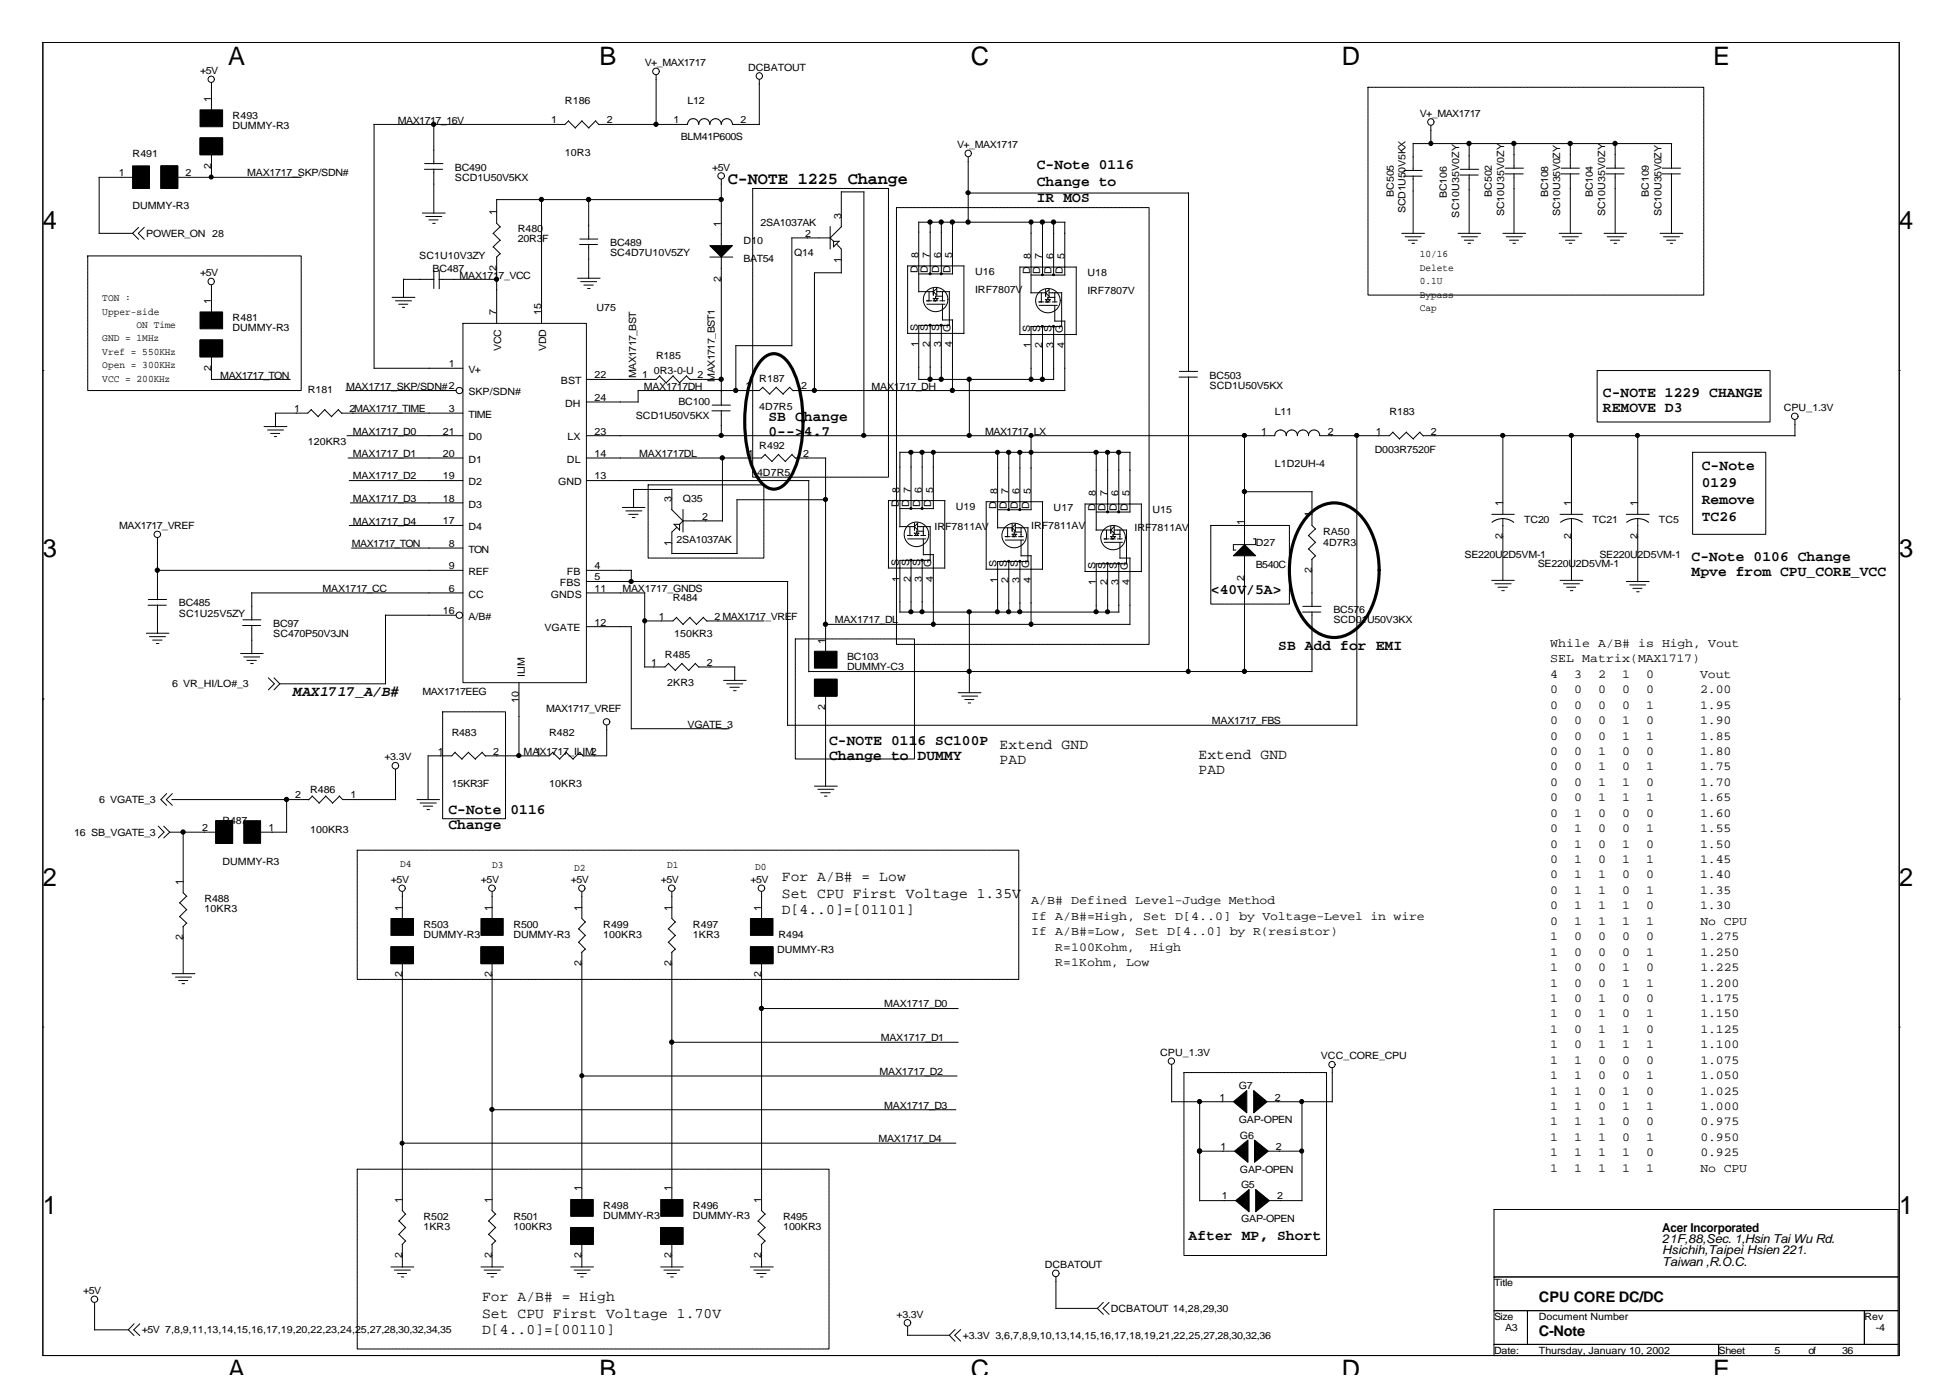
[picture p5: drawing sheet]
<svg xmlns="http://www.w3.org/2000/svg" width="287mm" height="207mm" viewBox="0 0 287 207" stroke-linecap="round" stroke-linejoin="round" font-family="sans-serif">
<defs><g id="words">
<g font-size="3.8">
<text x="33.8" y="9.7">A</text>
<text x="88.8" y="9.7">B</text>
<text x="143.8" y="9.7">C</text>
<text x="198.8" y="9.7">D</text>
<text x="253.8" y="9.7">E</text>
<text x="6.3" y="34">4</text>
<text x="281.3" y="34">4</text>
<text x="6.3" y="82.6">3</text>
<text x="281.3" y="82.6">3</text>
<text x="6.3" y="131.2">2</text>
<text x="281.3" y="131.2">2</text>
<text x="6.3" y="179.8">1</text>
<text x="281.3" y="179.8">1</text>
<text x="33.8" y="204.1">A</text>
<text x="88.8" y="204.1">B</text>
<text x="143.8" y="204.1">C</text>
<text x="198.8" y="204.1">D</text>
<text x="253.8" y="204.1">E</text>
</g>
<text font-size="2.5" x="107.8" y="27.3">C-NOTE 1225 Change</text>
<g font-size="2.2">
<text x="153.6" y="25">C-Note 0116</text>
<text x="153.6" y="27.5">Change to</text>
<text x="153.6" y="29.9">IR MOS</text>
<text x="237.4" y="58.8">C-NOTE 1229 CHANGE</text>
<text x="113.8" y="62.3">SB Change</text>
<text x="113.8" y="64.5">0--&gt;4.7</text>
<text x="237.4" y="61.1">REMOVE D3</text>
<text x="252.1" y="69.6">C-Note</text>
<text x="252.1" y="72.1">0129</text>
<text x="252.1" y="74.6">Remove</text>
<text x="252.1" y="77.1">TC26</text>
<text x="250.6" y="83.1">C-Note 0106 Change</text>
<text x="179.4" y="87.9">&lt;40V/5A&gt;</text>
<text x="250.6" y="85.3">Mpve from CPU_CORE_VCC</text>
<text x="189.4" y="96.2">SB Add for EMI</text>
<text x="43.4" y="103.1">MAX1717_A/B#</text>
<text x="122.8" y="110.4">C-NOTE 0116 SC100P</text>
<text x="122.8" y="112.6">Change to DUMMY</text>
<text x="148.1" y="110.9">Extend GND</text>
<text x="148.1" y="113.2">PAD</text>
<text x="177.5" y="112.4">Extend GND</text>
<text x="177.5" y="114.7">PAD</text>
<text x="66.4" y="120.5">C-Note 0116</text>
<text x="66.4" y="122.8">Change</text>
<text x="115.8" y="130.5">For A/B# = Low</text>
<text x="115.8" y="132.9">Set CPU First Voltage 1.35V</text>
<text x="115.8" y="135.4">D[4..0]=[01101]</text>
<text x="176.1" y="183.6">After MP, Short</text>
<text x="71.4" y="192.7">For A/B# = High</text>
<text x="71.4" y="195.2">Set CPU First Voltage 1.70V</text>
<text x="71.4" y="197.6">D[4..0]=[00110]</text>
<text x="228" y="197.8">C-Note</text>
<text x="228" y="192.8">CPU CORE DC/DC</text>
</g>
<g font-size="1.8">
<text x="229.6" y="95.8">While A/B# is High, Vout</text>
<text x="229.6" y="98.1">SEL Matrix(MAX1717)</text>
<text x="229.6" y="100.4">4</text>
<text x="233.2" y="100.4">3</text>
<text x="236.7" y="100.4">2</text>
<text x="240.3" y="100.4">1</text>
<text x="243.8" y="100.4">0</text>
<text x="251.9" y="100.4">Vout</text>
<text x="229.6" y="102.7">0</text>
<text x="229.6" y="105">0</text>
<text x="229.6" y="107.2">0</text>
<text x="233.2" y="102.7">0</text>
<text x="233.2" y="105">0</text>
<text x="233.2" y="107.2">0</text>
<text x="236.7" y="102.7">0</text>
<text x="236.7" y="105">0</text>
<text x="236.7" y="107.2">0</text>
<text x="240.3" y="102.7">0</text>
<text x="240.3" y="105">0</text>
<text x="240.3" y="107.2">1</text>
<text x="243.8" y="102.7">0</text>
<text x="243.8" y="105">1</text>
<text x="243.8" y="107.2">0</text>
<text x="251.9" y="102.7">2.00</text>
<text x="251.9" y="105">1.95</text>
<text x="251.9" y="107.2">1.90</text>
<text x="229.6" y="109.5">0</text>
<text x="229.6" y="111.8">0</text>
<text x="233.2" y="109.5">0</text>
<text x="233.2" y="111.8">0</text>
<text x="236.7" y="109.5">0</text>
<text x="236.7" y="111.8">1</text>
<text x="240.3" y="109.5">1</text>
<text x="240.3" y="111.8">0</text>
<text x="243.8" y="109.5">1</text>
<text x="243.8" y="111.8">0</text>
<text x="251.9" y="109.5">1.85</text>
<text x="251.9" y="111.8">1.80</text>
<text x="229.6" y="114.1">0</text>
<text x="229.6" y="116.4">0</text>
<text x="229.6" y="118.7">0</text>
<text x="233.2" y="114.1">0</text>
<text x="233.2" y="116.4">0</text>
<text x="233.2" y="118.7">0</text>
<text x="236.7" y="114.1">1</text>
<text x="236.7" y="116.4">1</text>
<text x="236.7" y="118.7">1</text>
<text x="240.3" y="114.1">0</text>
<text x="240.3" y="116.4">1</text>
<text x="240.3" y="118.7">1</text>
<text x="243.8" y="114.1">1</text>
<text x="243.8" y="116.4">0</text>
<text x="243.8" y="118.7">1</text>
<text x="251.9" y="114.1">1.75</text>
<text x="251.9" y="116.4">1.70</text>
<text x="251.9" y="118.7">1.65</text>
<text x="229.6" y="121">0</text>
<text x="229.6" y="123.2">0</text>
<text x="229.6" y="125.5">0</text>
<text x="233.2" y="121">1</text>
<text x="233.2" y="123.2">1</text>
<text x="233.2" y="125.5">1</text>
<text x="236.7" y="121">0</text>
<text x="236.7" y="123.2">0</text>
<text x="236.7" y="125.5">0</text>
<text x="240.3" y="121">0</text>
<text x="240.3" y="123.2">0</text>
<text x="240.3" y="125.5">1</text>
<text x="243.8" y="121">0</text>
<text x="243.8" y="123.2">1</text>
<text x="243.8" y="125.5">0</text>
<text x="251.9" y="121">1.60</text>
<text x="251.9" y="123.2">1.55</text>
<text x="251.9" y="125.5">1.50</text>
<text x="229.6" y="127.8">0</text>
<text x="229.6" y="130.1">0</text>
<text x="233.2" y="127.8">1</text>
<text x="233.2" y="130.1">1</text>
<text x="236.7" y="127.8">0</text>
<text x="236.7" y="130.1">1</text>
<text x="240.3" y="127.8">1</text>
<text x="240.3" y="130.1">0</text>
<text x="243.8" y="127.8">1</text>
<text x="243.8" y="130.1">0</text>
<text x="251.9" y="127.8">1.45</text>
<text x="251.9" y="130.1">1.40</text>
<text x="152.7" y="133.9">A/B# Defined Level-Judge Method</text>
<text x="152.7" y="136.2">If A/B#=High, Set D[4..0] by Voltage-Level in wire</text>
<text x="229.6" y="132.4">0</text>
<text x="229.6" y="134.7">0</text>
<text x="229.6" y="137">0</text>
<text x="233.2" y="132.4">1</text>
<text x="233.2" y="134.7">1</text>
<text x="233.2" y="137">1</text>
<text x="236.7" y="132.4">1</text>
<text x="236.7" y="134.7">1</text>
<text x="236.7" y="137">1</text>
<text x="240.3" y="132.4">0</text>
<text x="240.3" y="134.7">1</text>
<text x="240.3" y="137">1</text>
<text x="243.8" y="132.4">1</text>
<text x="243.8" y="134.7">0</text>
<text x="243.8" y="137">1</text>
<text x="251.9" y="132.4">1.35</text>
<text x="251.9" y="134.7">1.30</text>
<text x="251.9" y="137">No CPU</text>
<text x="152.7" y="138.5">If A/B#=Low, Set D[4..0] by R(resistor)</text>
<text x="156.3" y="140.8">R=100Kohm,</text>
<text x="156.3" y="143.1">R=1Kohm, Low</text>
<text x="170.3" y="140.8">High</text>
<text x="229.6" y="139.2">1</text>
<text x="229.6" y="141.5">1</text>
<text x="229.6" y="143.8">1</text>
<text x="233.2" y="139.2">0</text>
<text x="233.2" y="141.5">0</text>
<text x="233.2" y="143.8">0</text>
<text x="236.7" y="139.2">0</text>
<text x="236.7" y="141.5">0</text>
<text x="236.7" y="143.8">0</text>
<text x="240.3" y="139.2">0</text>
<text x="240.3" y="141.5">0</text>
<text x="240.3" y="143.8">1</text>
<text x="243.8" y="139.2">0</text>
<text x="243.8" y="141.5">1</text>
<text x="243.8" y="143.8">0</text>
<text x="251.9" y="139.2">1.275</text>
<text x="251.9" y="141.5">1.250</text>
<text x="251.9" y="143.8">1.225</text>
<text x="229.6" y="146.1">1</text>
<text x="229.6" y="148.4">1</text>
<text x="233.2" y="146.1">0</text>
<text x="233.2" y="148.4">0</text>
<text x="236.7" y="146.1">0</text>
<text x="236.7" y="148.4">1</text>
<text x="240.3" y="146.1">1</text>
<text x="240.3" y="148.4">0</text>
<text x="243.8" y="146.1">1</text>
<text x="243.8" y="148.4">0</text>
<text x="251.9" y="146.1">1.200</text>
<text x="251.9" y="148.4">1.175</text>
<text x="229.6" y="150.7">1</text>
<text x="229.6" y="153">1</text>
<text x="229.6" y="155.3">1</text>
<text x="233.2" y="150.7">0</text>
<text x="233.2" y="153">0</text>
<text x="233.2" y="155.3">0</text>
<text x="236.7" y="150.7">1</text>
<text x="236.7" y="153">1</text>
<text x="236.7" y="155.3">1</text>
<text x="240.3" y="150.7">0</text>
<text x="240.3" y="153">1</text>
<text x="240.3" y="155.3">1</text>
<text x="243.8" y="150.7">1</text>
<text x="243.8" y="153">0</text>
<text x="243.8" y="155.3">1</text>
<text x="251.9" y="150.7">1.150</text>
<text x="251.9" y="153">1.125</text>
<text x="251.9" y="155.3">1.100</text>
<text x="229.6" y="157.5">1</text>
<text x="229.6" y="159.8">1</text>
<text x="233.2" y="157.5">1</text>
<text x="233.2" y="159.8">1</text>
<text x="236.7" y="157.5">0</text>
<text x="236.7" y="159.8">0</text>
<text x="240.3" y="157.5">0</text>
<text x="240.3" y="159.8">0</text>
<text x="243.8" y="157.5">0</text>
<text x="243.8" y="159.8">1</text>
<text x="251.9" y="157.5">1.075</text>
<text x="251.9" y="159.8">1.050</text>
<text x="229.6" y="162.1">1</text>
<text x="229.6" y="164.4">1</text>
<text x="229.6" y="166.7">1</text>
<text x="233.2" y="162.1">1</text>
<text x="233.2" y="164.4">1</text>
<text x="233.2" y="166.7">1</text>
<text x="236.7" y="162.1">0</text>
<text x="236.7" y="164.4">0</text>
<text x="236.7" y="166.7">1</text>
<text x="240.3" y="162.1">1</text>
<text x="240.3" y="164.4">1</text>
<text x="240.3" y="166.7">0</text>
<text x="243.8" y="162.1">0</text>
<text x="243.8" y="164.4">1</text>
<text x="243.8" y="166.7">0</text>
<text x="251.9" y="162.1">1.025</text>
<text x="251.9" y="164.4">1.000</text>
<text x="251.9" y="166.7">0.975</text>
<text x="229.6" y="169">1</text>
<text x="229.6" y="171.3">1</text>
<text x="229.6" y="173.5">1</text>
<text x="233.2" y="169">1</text>
<text x="233.2" y="171.3">1</text>
<text x="233.2" y="173.5">1</text>
<text x="236.7" y="169">1</text>
<text x="236.7" y="171.3">1</text>
<text x="236.7" y="173.5">1</text>
<text x="240.3" y="169">0</text>
<text x="240.3" y="171.3">1</text>
<text x="240.3" y="173.5">1</text>
<text x="243.8" y="169">1</text>
<text x="243.8" y="171.3">0</text>
<text x="243.8" y="173.5">1</text>
<text x="251.9" y="169">0.950</text>
<text x="251.9" y="171.3">0.925</text>
<text x="251.9" y="173.5">No CPU</text>
<text x="246.3" y="182.5">Acer Incorporated</text>
<text x="246.3" y="184.1">21F,88,Sec. 1,Hsin Tai Wu Rd.</text>
<text x="246.3" y="185.8">Hsichih,Taipei Hsien 221.</text>
<text x="246.3" y="187.4">Taiwan ,R.O.C.</text>
</g>
<g font-size="1.5">
<text x="29.6" y="11">+5V</text>
<text x="95.5" y="9.8">V+_MAX1717</text>
<text x="110.8" y="10.5">DCBATOUT</text>
<text x="31.3" y="15.1" transform="rotate(-90 31.3 15.1)">1</text>
<text x="34.5" y="17.6">R493</text>
<text x="83.7" y="15.5">R186</text>
<text x="101.9" y="15.5">L12</text>
<text x="210.3" y="17.3">V+_MAX1717</text>
<text x="19.6" y="23.3">R491</text>
<text x="34.5" y="19.1">DUMMY-R3</text>
<text x="58.9" y="18.3">MAX1717_16V</text>
<text x="81.7" y="18.3">1</text>
<text x="83.7" y="23.1">10R3</text>
<text x="89.9" y="18.3">2</text>
<text x="99.8" y="18.3">1</text>
<text x="100.8" y="20.8">BLM41P600S</text>
<text x="109.7" y="18.3">2</text>
<text x="141.8" y="21.9">V+_MAX1717</text>
<text x="17.6" y="26.1">1</text>
<text x="27.5" y="26.1">2</text>
<text x="31.3" y="25" transform="rotate(-90 31.3 25)">2</text>
<text x="36.6" y="26.1">MAX1717_SKP/SDN#</text>
<text x="67.4" y="25.3">BC490</text>
<text x="67.4" y="26.8">SCD1U50V5KX</text>
<text x="105.5" y="25.3">+5V</text>
<text x="206.5" y="29.2" transform="rotate(-90 206.5 29.2)">BC505</text>
<text x="214.3" y="29.4" transform="rotate(-90 214.3 29.4)">BC106</text>
<text x="221" y="29.2" transform="rotate(-90 221 29.2)">BC502</text>
<text x="229.3" y="29.2" transform="rotate(-90 229.3 29.2)">BC108</text>
<text x="236" y="29.2" transform="rotate(-90 236 29.2)">BC104</text>
<text x="244.3" y="29.2" transform="rotate(-90 244.3 29.2)">BC109</text>
<text x="19.6" y="30.9">DUMMY-R3</text>
<text x="21.7" y="35.1">POWER_ON 28</text>
<text x="73.5" y="31.9" transform="rotate(-90 73.5 31.9)">1</text>
<text x="76.7" y="34.4">R480</text>
<text x="76.7" y="35.9">20R3F</text>
<text x="106.8" y="33.6" transform="rotate(-90 106.8 33.6)">1</text>
<text x="112.6" y="33.4">2SA1037AK</text>
<text x="119.3" y="35.1">2</text>
<text x="124.6" y="32.4" transform="rotate(-90 124.6 32.4)">3</text>
<text x="208.2" y="31.6" transform="rotate(-90 208.2 31.6)">SCD1U50V5KX</text>
<text x="216.2" y="32.2" transform="rotate(-90 216.2 32.2)">SC10U35V0ZY</text>
<text x="222.8" y="32.1" transform="rotate(-90 222.8 32.1)">SC10U35V0ZY</text>
<text x="231.1" y="32.1" transform="rotate(-90 231.1 32.1)">SC10U35V0ZY</text>
<text x="237.8" y="32.1" transform="rotate(-90 237.8 32.1)">SC10U35V0ZY</text>
<text x="246.1" y="32.1" transform="rotate(-90 246.1 32.1)">SC10U35V0ZY</text>
<text x="29.6" y="40.9">+5V</text>
<text x="62.1" y="38.4">SC1U10V3ZY</text>
<text x="64.1" y="40.2">BC487</text>
<text x="68.1" y="41.2">MAX1717_VCC</text>
<text x="73.5" y="40.1" transform="rotate(-90 73.5 40.1)">2</text>
<text x="90.4" y="36.4">BC489</text>
<text x="90.4" y="37.9">SC4D7U10V5ZY</text>
<text x="106.8" y="41.8" transform="rotate(-90 106.8 41.8)">2</text>
<text x="110.2" y="36.1">D10</text>
<text x="110.2" y="38.7">BAT54</text>
<text x="117.6" y="37.9">Q14</text>
<text x="124.6" y="39" transform="rotate(-90 124.6 39)">1</text>
<text x="136" y="40.4" transform="rotate(-90 136 40.4)">D</text>
<text x="136.1" y="38.2" transform="rotate(-90 136.1 38.2)">8</text>
<text x="137.5" y="40.4" transform="rotate(-90 137.5 40.4)">D</text>
<text x="137.8" y="38.2" transform="rotate(-90 137.8 38.2)">7</text>
<text x="139.1" y="40.4" transform="rotate(-90 139.1 40.4)">D</text>
<text x="139.4" y="38.2" transform="rotate(-90 139.4 38.2)">6</text>
<text x="140.8" y="40.4" transform="rotate(-90 140.8 40.4)">D</text>
<text x="141.1" y="38.2" transform="rotate(-90 141.1 38.2)">5</text>
<text x="144.4" y="40.7">U16</text>
<text x="152.6" y="40.6" transform="rotate(-90 152.6 40.6)">D</text>
<text x="152.7" y="38.4" transform="rotate(-90 152.7 38.4)">8</text>
<text x="154.1" y="40.6" transform="rotate(-90 154.1 40.6)">D</text>
<text x="154.4" y="38.4" transform="rotate(-90 154.4 38.4)">7</text>
<text x="155.8" y="40.6" transform="rotate(-90 155.8 40.6)">D</text>
<text x="156" y="38.4" transform="rotate(-90 156 38.4)">6</text>
<text x="157.4" y="40.6" transform="rotate(-90 157.4 40.6)">D</text>
<text x="157.7" y="38.4" transform="rotate(-90 157.7 38.4)">5</text>
<text x="161.1" y="40.9">U18</text>
<text x="210.3" y="38.1">10/16</text>
<text x="210.3" y="40.1">Delete</text>
<text x="15.2" y="44.6">TON :</text>
<text x="15.2" y="46.6">Upper-side</text>
<text x="31.3" y="45.1" transform="rotate(-90 31.3 45.1)">1</text>
<text x="34.5" y="47.6">R481</text>
<text x="73.5" y="46.7" transform="rotate(-90 73.5 46.7)">7</text>
<text x="80.2" y="46.7" transform="rotate(-90 80.2 46.7)">15</text>
<text x="88.3" y="46.1">U75</text>
<text x="144.4" y="43.4">IRF7807V</text>
<text x="161.1" y="43.6">IRF7807V</text>
<text x="210.3" y="42.1">0.1U</text>
<text x="210.3" y="44.1">Bypass</text>
<text x="210.3" y="46.1">Cap</text>
<text x="15.2" y="50.6">GND = 1MHz</text>
<text x="15.2" y="52.5">Vref = 550KHz</text>
<text x="20.2" y="48.6">ON Time</text>
<text x="34.5" y="49.1">DUMMY-R3</text>
<text x="74.3" y="52" transform="rotate(-90 74.3 52)">VCC</text>
<text x="80.9" y="52" transform="rotate(-90 80.9 52)">VDD</text>
<text x="97.2" y="53.2">R185</text>
<text x="136" y="49" transform="rotate(-90 136 49)">S</text>
<text x="136.1" y="51.4" transform="rotate(-90 136.1 51.4)">1</text>
<text x="137.5" y="49" transform="rotate(-90 137.5 49)">S</text>
<text x="137.8" y="51.4" transform="rotate(-90 137.8 51.4)">2</text>
<text x="139.1" y="49" transform="rotate(-90 139.1 49)">S</text>
<text x="139.4" y="51.4" transform="rotate(-90 139.4 51.4)">3</text>
<text x="140.8" y="49.2" transform="rotate(-90 140.8 49.2)">G</text>
<text x="141.1" y="51.4" transform="rotate(-90 141.1 51.4)">4</text>
<text x="152.6" y="49.2" transform="rotate(-90 152.6 49.2)">S</text>
<text x="152.7" y="51.6" transform="rotate(-90 152.7 51.6)">1</text>
<text x="154.1" y="49.2" transform="rotate(-90 154.1 49.2)">S</text>
<text x="154.4" y="51.6" transform="rotate(-90 154.4 51.6)">2</text>
<text x="155.8" y="49.2" transform="rotate(-90 155.8 49.2)">S</text>
<text x="156" y="51.6" transform="rotate(-90 156 51.6)">3</text>
<text x="157.4" y="49.4" transform="rotate(-90 157.4 49.4)">G</text>
<text x="157.7" y="51.6" transform="rotate(-90 157.7 51.6)">4</text>
<text x="15.2" y="54.5">Open = 300KHz</text>
<text x="15.2" y="56.5">VCC = 200KHz</text>
<text x="31.3" y="54.9" transform="rotate(-90 31.3 54.9)">2</text>
<text x="32.6" y="56.1">MAX1717_TON</text>
<text x="45.6" y="58.2">R181</text>
<text x="51.3" y="57.7">MAX1717_SKP/SDN#2</text>
<text x="66.5" y="54.4">1</text>
<text x="69.4" y="55.2">V+</text>
<text x="69.4" y="58.6">SKP/SDN#</text>
<text x="83.1" y="56.9">BST</text>
<text x="88.1" y="59.4">24</text>
<text x="88.1" y="56">22</text>
<text x="94.2" y="56" transform="rotate(-90 94.2 56)">MAX1717_BST</text>
<text x="95.1" y="56">1</text>
<text x="95.4" y="57.7">MAX1717DH</text>
<text x="96.9" y="55.4">0R3-0-U</text>
<text x="103.3" y="56">2</text>
<text x="105.9" y="56.5" transform="rotate(-90 105.9 56.5)">MAX1717_BST1</text>
<text x="110.4" y="57.7">1</text>
<text x="112.5" y="56.5">R187</text>
<text x="118.7" y="57.7">2</text>
<text x="129.1" y="57.7">MAX1717_DH</text>
<text x="179.2" y="56.1">BC503</text>
<text x="179.2" y="57.5">SCD1U50V5KX</text>
<text x="43.6" y="61">1</text>
<text x="45.6" y="65.9">120KR3</text>
<text x="51.8" y="61">2MAX1717_TIME</text>
<text x="52.3" y="64.4">MAX1717_D0</text>
<text x="65.6" y="64.4">21</text>
<text x="66.5" y="61">3</text>
<text x="69.4" y="61.9">TIME</text>
<text x="69.4" y="65.2">D0</text>
<text x="83.7" y="60.2">DH</text>
<text x="84.1" y="65.2">LX</text>
<text x="88.1" y="64.4">23</text>
<text x="94.2" y="62">SCD1U50V5KX</text>
<text x="100.5" y="60">BC100</text>
<text x="112.5" y="60.7">4D7R5</text>
<text x="145.9" y="64.4">MAX1717_LX</text>
<text x="186.8" y="64.4">1</text>
<text x="188.8" y="61.5">L11</text>
<text x="196.7" y="64.4">2</text>
<text x="203.8" y="64.4">1</text>
<text x="205.8" y="61.5">R183</text>
<text x="212" y="64.4">2</text>
<text x="264.2" y="60.9">CPU_1.3V</text>
<text x="52.3" y="67.7">MAX1717_D1</text>
<text x="52.3" y="71">MAX1717_D2</text>
<text x="65.6" y="67.7">20</text>
<text x="65.6" y="71">19</text>
<text x="69.4" y="68.5">D1</text>
<text x="69.4" y="71.9">D2</text>
<text x="82.7" y="71.9">GND</text>
<text x="84" y="68.5">DL</text>
<text x="88.1" y="67.7">14</text>
<text x="88.1" y="71">13</text>
<text x="94.7" y="67.7">MAX1717DL</text>
<text x="110.8" y="67.7">1</text>
<text x="112.1" y="70.5">4D7R5</text>
<text x="112.5" y="66.5">R492</text>
<text x="119" y="67.7">2</text>
<text x="188.8" y="69.2">L1D2UH-4</text>
<text x="203.7" y="67">D003R7520F</text>
<text x="52.3" y="74.4">MAX1717_D3</text>
<text x="52.3" y="77.7">MAX1717_D4</text>
<text x="65.6" y="74.3">18</text>
<text x="65.6" y="77.7">17</text>
<text x="69.4" y="75.2">D3</text>
<text x="99.5" y="74.3" transform="rotate(-90 99.5 74.3)">3</text>
<text x="101.2" y="74.4">Q35</text>
<text x="104" y="77">2</text>
<text x="133.1" y="75.2" transform="rotate(-90 133.1 75.2)">D</text>
<text x="133.3" y="73" transform="rotate(-90 133.3 73)">8</text>
<text x="134.7" y="75.2" transform="rotate(-90 134.7 75.2)">D</text>
<text x="134.9" y="73" transform="rotate(-90 134.9 73)">7</text>
<text x="136.3" y="75.2" transform="rotate(-90 136.3 75.2)">D</text>
<text x="136.6" y="73" transform="rotate(-90 136.6 73)">6</text>
<text x="138" y="75.2" transform="rotate(-90 138 75.2)">D</text>
<text x="138.2" y="73" transform="rotate(-90 138.2 73)">5</text>
<text x="141.6" y="75.5">U19</text>
<text x="147.6" y="75.3" transform="rotate(-90 147.6 75.3)">D</text>
<text x="147.7" y="73.2" transform="rotate(-90 147.7 73.2)">8</text>
<text x="149.1" y="75.3" transform="rotate(-90 149.1 75.3)">D</text>
<text x="149.4" y="73.2" transform="rotate(-90 149.4 73.2)">7</text>
<text x="150.8" y="75.3" transform="rotate(-90 150.8 75.3)">D</text>
<text x="151" y="73.2" transform="rotate(-90 151 73.2)">6</text>
<text x="152.4" y="75.3" transform="rotate(-90 152.4 75.3)">D</text>
<text x="152.7" y="73.2" transform="rotate(-90 152.7 73.2)">5</text>
<text x="156.1" y="75.7">U17</text>
<text x="162.3" y="75.7" transform="rotate(-90 162.3 75.7)">D</text>
<text x="162.3" y="73.5" transform="rotate(-90 162.3 73.5)">8</text>
<text x="163.7" y="75.7" transform="rotate(-90 163.7 75.7)">D</text>
<text x="164" y="73.5" transform="rotate(-90 164 73.5)">7</text>
<text x="165.4" y="75.7" transform="rotate(-90 165.4 75.7)">D</text>
<text x="165.7" y="73.5" transform="rotate(-90 165.7 73.5)">6</text>
<text x="167.1" y="75.7" transform="rotate(-90 167.1 75.7)">D</text>
<text x="167.3" y="73.5" transform="rotate(-90 167.3 73.5)">5</text>
<text x="170.7" y="76">U15</text>
<text x="184.3" y="77.8" transform="rotate(-90 184.3 77.8)">1</text>
<text x="194.3" y="76.6" transform="rotate(-90 194.3 76.6)">1</text>
<text x="222.6" y="75" transform="rotate(-90 222.6 75)">1</text>
<text x="225.8" y="77.5">TC20</text>
<text x="232.7" y="75" transform="rotate(-90 232.7 75)">1</text>
<text x="235.9" y="77.5">TC21</text>
<text x="242.6" y="75" transform="rotate(-90 242.6 75)">1</text>
<text x="245.7" y="77.5">TC5</text>
<text x="17.7" y="78.3">MAX1717_VREF</text>
<text x="52.1" y="81">MAX1717_TON</text>
<text x="66.5" y="81">8</text>
<text x="69.4" y="78.5">D4</text>
<text x="69.4" y="81.8">TON</text>
<text x="99.5" y="80.9" transform="rotate(-90 99.5 80.9)">1</text>
<text x="100.2" y="80.5">2SA1037AK</text>
<text x="133.1" y="83.8" transform="rotate(-90 133.1 83.8)">S</text>
<text x="134.7" y="83.8" transform="rotate(-90 134.7 83.8)">S</text>
<text x="136.3" y="83.8" transform="rotate(-90 136.3 83.8)">S</text>
<text x="138" y="84" transform="rotate(-90 138 84)">G</text>
<text x="138.4" y="78.5">IRF7811AV</text>
<text x="147.6" y="84" transform="rotate(-90 147.6 84)">S</text>
<text x="149.1" y="84" transform="rotate(-90 149.1 84)">S</text>
<text x="150.8" y="84" transform="rotate(-90 150.8 84)">S</text>
<text x="152.7" y="78.3">IRF7811AV</text>
<text x="168.1" y="78.7">IRF7811AV</text>
<text x="186" y="80.8">D27</text>
<text x="196" y="79.2">RA50</text>
<text x="196" y="80.8">4D7R3</text>
<text x="217" y="82.6">SE220U2D5VM-1</text>
<text x="222.6" y="79.9" transform="rotate(-90 222.6 79.9)">2</text>
<text x="232.7" y="79.9" transform="rotate(-90 232.7 79.9)">2</text>
<text x="236.9" y="82.6">SE220U2D5VM-1</text>
<text x="242.6" y="79.9" transform="rotate(-90 242.6 79.9)">2</text>
<text x="26.5" y="89.8">BC485</text>
<text x="47.8" y="87.6">MAX1717_CC</text>
<text x="66.5" y="84.3">9</text>
<text x="66.5" y="87.6">6</text>
<text x="69.4" y="85.1">REF</text>
<text x="69.4" y="88.5">CC</text>
<text x="81.6" y="88.5">GNDS</text>
<text x="82.9" y="86.8">FBS</text>
<text x="84" y="85.1">FB</text>
<text x="88.1" y="84.3">4</text>
<text x="88.1" y="86">5</text>
<text x="88.1" y="87.6">11</text>
<text x="92.2" y="87.6">MAX1717_GNDS</text>
<text x="99.7" y="89">R484</text>
<text x="133.3" y="86.2" transform="rotate(-90 133.3 86.2)">1</text>
<text x="134.9" y="86.2" transform="rotate(-90 134.9 86.2)">2</text>
<text x="136.6" y="86.2" transform="rotate(-90 136.6 86.2)">3</text>
<text x="138.2" y="86.2" transform="rotate(-90 138.2 86.2)">4</text>
<text x="147.7" y="86.4" transform="rotate(-90 147.7 86.4)">1</text>
<text x="149.4" y="86.4" transform="rotate(-90 149.4 86.4)">2</text>
<text x="151" y="86.4" transform="rotate(-90 151 86.4)">3</text>
<text x="152.4" y="84.1" transform="rotate(-90 152.4 84.1)">G</text>
<text x="152.7" y="86.4" transform="rotate(-90 152.7 86.4)">4</text>
<text x="162.3" y="84.3" transform="rotate(-90 162.3 84.3)">S</text>
<text x="162.3" y="86.7" transform="rotate(-90 162.3 86.7)">1</text>
<text x="163.7" y="84.3" transform="rotate(-90 163.7 84.3)">S</text>
<text x="164" y="86.7" transform="rotate(-90 164 86.7)">2</text>
<text x="165.4" y="84.3" transform="rotate(-90 165.4 84.3)">S</text>
<text x="165.7" y="86.7" transform="rotate(-90 165.7 86.7)">3</text>
<text x="167.1" y="84.5" transform="rotate(-90 167.1 84.5)">G</text>
<text x="167.3" y="86.7" transform="rotate(-90 167.3 86.7)">4</text>
<text x="184.3" y="86" transform="rotate(-90 184.3 86)">2</text>
<text x="186" y="84.2">B540C</text>
<text x="194.3" y="84.9" transform="rotate(-90 194.3 84.9)">2</text>
<text x="227.8" y="84">SE220U2D5VM-1</text>
<text x="26.5" y="91.3">SC1U25V5ZY</text>
<text x="40.5" y="92.8">BC97</text>
<text x="40.5" y="94.3">SC470P50V3JN</text>
<text x="65.6" y="90.9">16</text>
<text x="69.4" y="91.8">A/B#</text>
<text x="80.6" y="93.5">VGATE</text>
<text x="88.1" y="92.6">12</text>
<text x="97.6" y="91.8">1</text>
<text x="99.9" y="94.3">150KR3</text>
<text x="105.8" y="91.8">2 MAX1717_VREF</text>
<text x="122.3" y="95.3" transform="rotate(-90 122.3 95.3)">1</text>
<text x="123.7" y="92.3">MAX1717_DL</text>
<text x="197.5" y="90.8">BC576</text>
<text x="197.5" y="92.3">SCD01U50V3KX</text>
<text x="25.5" y="101.8">6 VR_HI/LO#_3</text>
<text x="77.8" y="100.3" transform="rotate(-90 77.8 100.3)">ILIM</text>
<text x="96.5" y="98.6">1</text>
<text x="98.5" y="97.5">R485</text>
<text x="98.8" y="101.6">2KR3</text>
<text x="104.7" y="98.6">2</text>
<text x="125.5" y="97.8">BC103</text>
<text x="125.5" y="99.3">DUMMY-C3</text>
<text x="62.6" y="103">MAX1717EEG</text>
<text x="76.8" y="104.1" transform="rotate(-90 76.8 104.1)">10</text>
<text x="80.9" y="105.5">MAX1717_VREF</text>
<text x="101.9" y="107.8">VGATE_3</text>
<text x="122.3" y="105.2" transform="rotate(-90 122.3 105.2)">2</text>
<text x="179.5" y="107.3">MAX1717_FBS</text>
<text x="56.9" y="112.6">+3.3V</text>
<text x="64.9" y="111.8">1</text>
<text x="66.9" y="108.9">R483</text>
<text x="73.1" y="111.8">2</text>
<text x="77.6" y="111.8">MA1X1717_ILIM2</text>
<text x="81.4" y="108.9">R482</text>
<text x="14.7" y="118.9">6 VGATE_3</text>
<text x="43.7" y="118.3">2</text>
<text x="45.9" y="117.4">R486</text>
<text x="51.9" y="118.3">1</text>
<text x="66.9" y="116.6">15KR3F</text>
<text x="81.4" y="116.6">10KR3</text>
<text x="11" y="123.8">16 SB_VGATE_3</text>
<text x="29.9" y="123.1">2</text>
<text x="33" y="122.1">R487</text>
<text x="39.8" y="123.1">1</text>
<text x="45.9" y="123.4">100KR3</text>
<text x="27.1" y="131.1" transform="rotate(-90 27.1 131.1)">1</text>
<text x="33" y="128.1">DUMMY-R3</text>
<text x="57.9" y="130.7">+5V</text>
<text x="59.3" y="128.5">D4</text>
<text x="71.2" y="130.7">+5V</text>
<text x="72.9" y="128.6">D3</text>
<text x="84.5" y="130.7">+5V</text>
<text x="85" y="129">D2</text>
<text x="97.9" y="130.7">+5V</text>
<text x="98.8" y="128.6">D1</text>
<text x="111.2" y="130.7">+5V</text>
<text x="111.8" y="128.8">D0</text>
<text x="30.3" y="133.6">R488</text>
<text x="30.3" y="135.1">10KR3</text>
<text x="59.6" y="134.9" transform="rotate(-90 59.6 134.9)">1</text>
<text x="62.7" y="137.4">R503</text>
<text x="72.9" y="134.9" transform="rotate(-90 72.9 134.9)">1</text>
<text x="76.1" y="137.4">R500</text>
<text x="86.1" y="134.9" transform="rotate(-90 86.1 134.9)">1</text>
<text x="89.4" y="137.4">R499</text>
<text x="99.5" y="134.9" transform="rotate(-90 99.5 134.9)">1</text>
<text x="102.7" y="137.4">R497</text>
<text x="112.8" y="134.9" transform="rotate(-90 112.8 134.9)">1</text>
<text x="27.1" y="139.2" transform="rotate(-90 27.1 139.2)">2</text>
<text x="62.7" y="138.9">DUMMY-R3</text>
<text x="76.1" y="138.9">DUMMY-R3</text>
<text x="86.1" y="143.1" transform="rotate(-90 86.1 143.1)">2</text>
<text x="89.4" y="138.9">100KR3</text>
<text x="99.5" y="143.1" transform="rotate(-90 99.5 143.1)">2</text>
<text x="102.7" y="138.9">1KR3</text>
<text x="115.1" y="141.1">DUMMY-R3</text>
<text x="115.3" y="138.9">R494</text>
<text x="59.6" y="144.8" transform="rotate(-90 59.6 144.8)">2</text>
<text x="72.9" y="144.8" transform="rotate(-90 72.9 144.8)">2</text>
<text x="112.8" y="144.8" transform="rotate(-90 112.8 144.8)">2</text>
<text x="131" y="149.2">MAX1717_D0</text>
<text x="130.5" y="154.2">MAX1717_D1</text>
<text x="130.3" y="159.2">MAX1717_D2</text>
<text x="171.9" y="156.4">CPU_1.3V</text>
<text x="183.5" y="161.3">G7</text>
<text x="195.7" y="156.9">VCC_CORE_CPU</text>
<text x="131" y="164.2">MAX1717_D3</text>
<text x="180.6" y="163">1</text>
<text x="183.5" y="166.3">GAP-OPEN</text>
<text x="188.8" y="163">2</text>
<text x="130.1" y="169.2">MAX1717_D4</text>
<text x="180.8" y="170.3">1</text>
<text x="183.7" y="168.7">G6</text>
<text x="183.7" y="173.7">GAP-OPEN</text>
<text x="189" y="170.3">2</text>
<text x="59.6" y="178.2" transform="rotate(-90 59.6 178.2)">1</text>
<text x="72.9" y="178.2" transform="rotate(-90 72.9 178.2)">1</text>
<text x="86.1" y="176.5" transform="rotate(-90 86.1 176.5)">1</text>
<text x="89.4" y="179">R498</text>
<text x="99.5" y="176.5" transform="rotate(-90 99.5 176.5)">1</text>
<text x="102.7" y="179">R496</text>
<text x="112.8" y="178.2" transform="rotate(-90 112.8 178.2)">1</text>
<text x="181" y="177.6">1</text>
<text x="183.9" y="176">G5</text>
<text x="189.2" y="177.6">2</text>
<text x="62.7" y="180.7">R502</text>
<text x="62.7" y="182.2">1KR3</text>
<text x="76.1" y="180.7">R501</text>
<text x="76.1" y="182.2">100KR3</text>
<text x="89.4" y="180.5">DUMMY-R3</text>
<text x="102.7" y="180.5">DUMMY-R3</text>
<text x="116" y="180.7">R495</text>
<text x="116" y="182.2">100KR3</text>
<text x="183.9" y="181">GAP-OPEN</text>
<text x="12.3" y="191.7">+5V</text>
<text x="59.6" y="186.4" transform="rotate(-90 59.6 186.4)">2</text>
<text x="72.9" y="186.4" transform="rotate(-90 72.9 186.4)">2</text>
<text x="86.1" y="186.4" transform="rotate(-90 86.1 186.4)">2</text>
<text x="99.5" y="186.4" transform="rotate(-90 99.5 186.4)">2</text>
<text x="112.8" y="186.4" transform="rotate(-90 112.8 186.4)">2</text>
<text x="154.8" y="187.8">DCBATOUT</text>
<text x="221.3" y="190.5">Title</text>
<text x="21" y="197.5">+5V 7,8,9,11,13,14,15,16,17,19,20,22,23,24,25,27,28,30,32,34,35</text>
<text x="132.8" y="195.1">+3.3V</text>
<text x="164.5" y="194.3">DCBATOUT 14,28,29,30</text>
<text x="221.3" y="195.5">Size</text>
<text x="223" y="197.1">A3</text>
<text x="228" y="195.5">Document Number</text>
<text x="276.2" y="195.5">Rev</text>
<text x="277.9" y="197.1">-4</text>
<text x="142.6" y="198.3">+3.3V 3,6,7,8,9,10,13,14,15,16,17,18,19,21,22,25,27,28,30,32,36</text>
<text x="221.3" y="200.5">Date:</text>
<text x="228" y="200.5">Thursday, January 10, 2002</text>
<text x="254.6" y="200.5">Sheet</text>
<text x="262.9" y="200.5">5</text>
<text x="267.9" y="200.5">of</text>
<text x="272.9" y="200.5">36</text>
</g>
</g></defs>
<g fill="none" stroke="#000" stroke-width=".15">
<path d="M6.3 6.3h275v194.5h-275zM31.3 12.2v4.1M55.4 18.4v36.2M61.3 6.3h.1M64.3 18.4v5.9M84.2 17.9l1.1 1.1M84.2 17.9l-.5 .5h-28.3M86.2 17.9l1 1.1M86.2 17.9l-1 1M88.2 17.9l.5 .6M88.3 17.9l-1.1 1M88.7 18.4h13.2a.87 .87 0 0 1 .8-.8h.2a.95 .95 0 0 1 .6 .8 .95 .95 0 0 1 .6-.8h.3a.8 .8 0 0 1 .8 .8l.1-.4 .5-.4 .7 .1 .2 .3 .1 .4a.87 .87 0 0 1 .9-.8h.2a.95 .95 0 0 1 .6 .8h4"/>
<path d="M97.2 11.1v7.4M97.7 10.6a.49 .49 0 0 0-.7-.5 .49 .49 0 0 0-.2 .8 .49 .49 0 0 0 .8-.1l.1-.2M112.5 11.8v6.7M112.9 11.2a.47 .47 0 0 0-.6-.4 .47 .47 0 0 0-.2 .8 .47 .47 0 0 0 .8-.1v-.2M116.3 6.3h.1M171.3 6.3h.1M212 18.6v2.7M212.4 18a.47 .47 0 0 0-.6-.4 .47 .47 0 0 0-.2 .8 .47 .47 0 0 0 .8-.1v-.2M226.3 6.3h.1M14.6 26.3h5M14.7 34.6h5M14.7 26.3v8.3"/>
<path d="M20.5 33.7l-.9 .9 .9 .8M21.4 33.7l-.9 .9 .9 .8M26.3 26.3h18.3M31.3 22.9v3.4M62.6 31.6h3.4M62.9 25.1h2.7M62.9 24.2h2.7M63.1 32.1h2.3M63.5 32.6h1.4M64.1 33.1h.4M64.3 25v6.6M73.1 34.6l1 1"/>
<path d="M73.1 36.5l1 1.1M73.6 29.5v3.6l.5 .5M73.6 38.1v9.8M73.6 29.6h33.2M74.1 33.6l-1.1 1M74.1 35.6l-1.1 1M74.1 37.6l-.6 .5M80.2 29.5v18.4M85.9 36.2h2.6M85.9 35.4h2.7M87.2 29.5v5.9M87.2 36.2v5"/>
<path d="M105.2 38.1h3.3M106.8 26.6v9.8M106.8 38.1v21.9M117.3 35.2h5.7M117.3 35.2v16M123 33.5v3.4M123.4 35.7h.9M123.5 35.7v.9M124 36.2l.6 .7v3.5M124.3 35.7l-.8 .8M124.6 28.4v5.2M124.6 28.4h3.4"/>
<path d="M124.7 33.5l-1.7 1.7 .5 .6M128 28.4v36.2M134.5 39.3v10.1M134.5 39.4h8.3M136.1 32.9v10.3M136.1 32.9h21.7M137.8 32.9v7.7M139.4 32.9v7.7M141.1 32.9v7.7M142.8 39.4v10M143.4 28.6h32.7M143.4 23.3v9.6"/>
<path d="M143.9 22.7a.47 .47 0 0 0-.7-.4 .47 .47 0 0 0-.1 .7 .47 .47 0 0 0 .7 0l.1-.3M151.1 39.5v10M151.1 39.6h8.4M152.7 32.9v10.5M154.4 32.9v7.8M156.1 32.9v7.9M157.7 32.9v7.8M159.4 39.6v10M176.1 28.5v26.5M207.6 34.6h3.4M207.9 26.1h2.8M208 25.2h2.7"/>
<path d="M208.2 35.1h2.3M208.6 35.6h1.4M209.2 36h.3M209.3 21.2v4.1M209.3 26v8.6M209.3 21.3h38.3M216 34.6h3.3M216.3 25.9h2.7M216.3 25.1h2.7M216.5 35.1h2.4M216.9 35.6h1.4M217.5 36h.3"/>
<path d="M217.6 21.2v3.9M217.6 25.9v8.7M222.6 34.6h3.4M222.9 25.8h2.7M223 24.9h2.7M223.1 35.1h2.4M223.6 35.6h1.4M224.1 36h.4M224.3 21.2v3.7M224.3 25.7v8.9M231 34.6h3.3M231.2 25.8h2.7"/>
<path d="M231.3 24.9h2.7M231.4 35.1h2.4M231.9 35.6h1.4M232.5 36h.3M232.6 21.2v3.7M232.6 25.7v8.9M237.6 34.6h3.4M237.9 25.8h2.7M238 24.9h2.6M238.1 35.1h2.4M238.5 35.6h1.4M239.1 36h.4"/>
<path d="M239.3 21.2v3.7M239.3 25.7v8.9M245.9 34.6h3.4M246.2 25.8h2.7M246.3 24.9h2.7M246.4 35.1h2.4M246.9 35.6h1.3M247.4 36h.4M247.6 21.3v3.6M247.6 25.7v8.9M6.3 54.9h.1M31.3 42.2v4"/>
<path d="M31.3 52.8v3.4M31.3 56.2h11.7M31.7 41.7a.47 .47 0 0 0-.6-.4 .47 .47 0 0 0-.2 .7 .47 .47 0 0 0 .8-.1v-.2M51.2 57.8h16.4M55.4 54.5h13.2M58.1 44h3.4M58.6 44.5h2.4M59.1 45.1h1.3M59.6 45.5h.3M59.8 41.4h4.5M59.8 41.3v2.7M64.3 40v2.7"/>
<path d="M65 41.4h8.6M65.1 40.1v2.7M68.6 47.9h18.3v53.2h-18.3zM85.6 41.2h3.3M86 41.7h2.4M86.5 42.2h1.4M86.9 59.5h7.7M87 42.7h.4M94.5 57.8v1.7M97.7 55.7l1 1M97.7 55.6l-.5 .6h-10.3M99.7 55.7l1 1"/>
<path d="M99.7 55.6l-1 1.1M101.7 55.7l.5 .5M101.7 55.6l-1 1.1M102.2 56.2h4.7M109 51.2h8.3M109 51.2v6.7M113 57.4l1 1M113 57.3l-.5 .5h-18M115 57.4l1 1M115 57.3l-1 1M117 57.4l.5 .5M117 57.3l-1 1"/>
<path d="M117.5 57.8h40.3M124.7 40.4h-4.1v17.5M134.4 49.4h8.4M136.1 43.2h2.2l.5 .5M136.1 48.2h4.5M136.1 56.2h20M136.1 48.2v8M136.1 40.6h5M137.2 44.5h.8M137.3 45.1h2.7M137.6 43.2v1.4M137.8 48.1v8.1"/>
<path d="M137.9 48.1l-.1-.1-.2 .2 .2 .1 .1-.1M137.9 40.5l-.1-.1-.2 .1 .2 .2 .1-.2M138.2 44.5h.7M138.2 44.2l.4 .3M138.3 42.7v1M138.3 44.2h.7M138.6 43.8v.4M138.6 43.9h1.1M138.8 42.7v1M138.8 42.7l-.6 .5M138.8 43.2h1.9M138.9 44.2l-.3 .4"/>
<path d="M139.2 44.5h.8M139.4 48.2v8M139.6 48.1l-.2-.1-.1 .2 .1 .1 .2-.1M139.6 40.5l-.2-.1-.1 .1 .1 .2 .2-.2M139.6 43.2v1.4M139.6 45.1v2.3M139.6 47.4h1.5M140.4 44.3a1.82 1.82 0 0 0-2.6-1.6 1.82 1.82 0 0 0-.4 3 1.82 1.82 0 0 0 3-.9v-.4M140.6 43.2v5M141.1 47.4v10.5M143.6 56.2v8.4M151 49.5h8.4"/>
<path d="M152.7 43.4h2.2l.5 .5M152.7 48.4h4.6M152.7 48.4v7.8M152.7 40.7h5.1M153.9 44.7h.7M153.9 45.2h2.7M154.3 43.4v1.4M154.3 48.2h.2v.2h-.2zM154.3 40.6h.2v.2h-.2zM154.4 48.3v7.9M154.9 44.7h.7M154.9 44.3l.3 .4"/>
<path d="M154.9 42.9v1M154.9 44.4h.7M155.2 44h1.1M155.2 44v.4M155.4 42.9v1M155.4 42.9l-.5 .5M155.4 43.4h1.9M155.6 44.4l-.4 .4M155.9 44.7h.7M156 48.2h.2v.2h-.2zM156 40.6h.2v.2h-.2zM156.1 48.4v7.8"/>
<path d="M156.3 43.4v1.4M156.3 45.2v2.4M156.3 47.6h1.5M157.3 43.4v5M157.7 47.6v10.2M174.7 55.9h2.7M174.7 55h2.7M176.1 55.8v43.7M236.6 54.9h25.6v7.6h-25.6zM281.3 54.9h.1M23.3 79.6v9.2M39.1 63.2h3.4"/>
<path d="M39.6 63.7h2.4M40.1 64.2h1.3M40.6 64.7h.4M40.8 61.2v2M46.1 60.7l1.1 1M46.1 60.6l-.5 .6h-4.8M48.1 60.7l1 1M48.1 60.6l-1 1.1M50.1 60.7l.5 .5M50.2 60.6l-1.1 1.1M50.6 61.2h18M51.4 64.5h17.2"/>
<path d="M51.6 67.8h17M51.7 71.2h16.9M51.7 77.8h16.9M51.9 74.5h16.7M86.9 71.2h32.9M92.2 75.2h3.3M92.7 75.7h2.4M93.1 76.2h1.4M93.7 76.6h.4M93.8 72.5h5.7M93.9 72.5v2.7M99.5 75.5l1.7 1.6-.6 .6"/>
<path d="M99.5 72.4v3.1M99.8 77.6l.9 .9M99.9 77.7h.8M100.2 78.1l-.7 .7v3.2M100.7 77.7v.8M101.1 77.1h5.9M101.2 75.5v3.3M105.5 60.8h2.7M105.5 60h2.7M106.8 60.8v3.8M107 67.8v9.4M109.2 74v8"/>
<path d="M109.2 74h13.1M113.3 67.3l1.1 1.1M113.4 67.3l-.6 .5h-25.9M115.3 67.3l1.1 1.1M115.4 67.3l-1.1 1M117.3 67.3l.6 .6M117.3 67.3l-1 1M117.8 67.8h4.5M119.8 71.2v28.3M122.3 67.8v28.6M131.6 74.1v10M131.6 74.1h8.4"/>
<path d="M133.3 78h2.2l.5 .5M133.3 66.9v11.1M133.3 75.3h5M133.3 67h34.1M134.4 79.3h.8M134.5 79.8h2.7M134.8 78v1.3M134.8 75.2h.2v.2h-.2zM135 66.9v8.4M135.4 79.3h.7M135.4 78.9l.4 .4M135.5 77.4v1.1"/>
<path d="M135.5 79h.6M135.8 78.6v.4M135.8 78.7h1M135.9 77.4v1.1M135.9 77.5l-.5 .5M135.9 78h1.9M136.1 79l-.3 .3M136.4 79.3h.7M136.5 75.2h.2v.2h-.2zM136.6 66.9v8.5M136.8 78v1.3M136.8 79.8v2.4"/>
<path d="M137.8 78v5M138.3 67v8.3M140 74.1v10.1M146.1 74.3v10M146.1 74.3h8.4M147.7 78.2h2.2l.6 .5M147.8 66.9v11.3M147.8 75.5h5M148.9 79.5h.7M148.9 80h2.7M149.3 78.2v1.3M149.4 66.9v8.6"/>
<path d="M149.6 75.5l-.2-.2-.1 .2 .1 .1 .2-.1M149.9 79.5h.7M149.9 79.1l.3 .4M149.9 77.6v1.1M149.9 79.1h.7M150.2 78.8v.3M150.2 78.8h1.1M150.4 77.6v1.1M150.4 77.7l-.5 .5M150.4 78.2h1.9M150.6 79.1l-.4 .4M150.9 79.5h.7"/>
<path d="M151.1 66.9v8.6M151.2 75.5l-.1-.2-.2 .2 .2 .1 .1-.1M151.3 78.2v1.3M151.3 80v2.4M152.3 78.2v5M152.7 64.5v11M154.4 74.3v10M160.7 74.6v10M160.7 74.6h8.4M162.3 78.5h2.2l.6 .5M162.4 66.9v11.6M162.4 75.8h5"/>
<path d="M163.5 79.8h.8M163.9 78.5v1.4M164.1 66.9v8.9M164.2 75.8l-.1-.1-.2 .1 .2 .2 .1-.2M164.5 79.8h.7M164.5 79.4l.4 .4M164.5 79.5h.8M164.5 77.9v1.1M164.9 79.1h1M164.9 79.1v.4M165.1 77.9v1.1M165.1 78l-.6 .5"/>
<path d="M165.1 78.5h1.8M165.2 79.5l-.4 .4M165.5 79.8h.7M165.7 66.9v9M165.9 75.8l-.2-.1-.1 .1 .1 .2 .2-.2M165.9 78.5v1.4M166.7 79.6a1.82 1.82 0 0 0-2.6-1.6 1.82 1.82 0 0 0-.4 3 1.82 1.82 0 0 0 2.9-.9l.1-.5M166.9 78.5v5M167.4 67v8.8M169.1 74.6v10.1M184.4 64.5v16.2M184.4 72.8h10"/>
<path d="M185.7 79.8h.3M186 79.8v.9M193.8 79.3l1.1 1.1M194.4 72.8v5l.5 .6M194.9 78.3l-1.1 1M201 64.5v43M206.3 64l1 1M206.4 64l-.6 .5h-10.3a.83 .83 0 0 0-.8-.8 .83 .83 0 0 0-.9 .8 .83 .83 0 0 0-.8-.8 .83 .83 0 0 0-.8 .8 .83 .83 0 0 0-.8-.8 .83 .83 0 0 0-.9 .8v-.2a.88 .88 0 0 0-.8-.6 .88 .88 0 0 0-.9 .6v.2h-101.9M208.3 64l1.1 1M208.4 64l-1.1 1M210.3 64l.6 .6M210.4 64l-1.1 1"/>
<path d="M210.8 64.5h55.1M221 76.2h3.3M222.6 76.8l1 .2 .6 .4M222.6 76.8l-.9 .2-.7 .4M222.6 64.5v11.7M222.6 76.8v9.2M231.1 76.2h3.4M232.8 76.8l1 .2 .6 .4M232.8 76.8l-1 .2-.6 .4M232.8 64.5v11.7M232.8 76.8v9.2M240.9 76.2h3.4"/>
<path d="M242.6 76.8l1 .2 .6 .4M242.6 76.8l-.7 .1-.9 .5M242.6 64.5v11.7M242.6 76.8v9.4M250.7 67h10.9v12.1h-10.9zM265.9 62.2v2.4M21.7 93.8h3.3M21.9 89.6h2.7M22 88.8h2.7M22.1 94.3h2.4M22.6 94.8h1.4M23.2 95.3h.3"/>
<path d="M23.3 84.5h45.3M23.3 89.6v4.2M35.6 96.8h3.4M35.9 92.6h2.7M36 91.8h2.7M36.1 97.3h2.4M36.6 97.8h1.4M37.1 98.3h.4M37.3 87.8h31.3M37.3 87.8v4M37.3 92.6v4.2M52.1 81.2h16.5"/>
<path d="M57.1 91.1h10.5M57.1 91.1v10.2h-15.7M86.9 86.1h29.8M86.9 84.5h6.7M86.9 87.8h8.6M86.9 92.8h6.7M93.5 84.5v1.7M93.5 92.8v15.2M95.5 87.8v11M99 98.3l1.1 1M99.1 98.2l-.6 .6h-3M99.5 82h9.7"/>
<path d="M100.2 91.5l1 1M100.2 91.4l-.5 .6h-4.2M101 98.3l1.1 1M101 98.2l-1 1.1M102.2 91.5l1 1M102.2 91.4l-1 1.1M103 98.3l.5 .5M103 98.2l-1 1.1M103.5 98.8h5.4M104.2 91.5l.5 .5M104.2 91.4l-1 1.1M104.7 92h8.5"/>
<path d="M108.8 98.8v2M116.7 86.1v21.4M119.8 99.5h74.6M122.3 92.5h45.1M131.6 84.1h8.4M133.3 83h4.5M133.3 83v7.7M133.3 90.6h32.5M134.8 82.9h.2v.2h-.2zM135 82.9v7.8M136.5 82.9h.2v.2h-.2zM136.6 83v7.6"/>
<path d="M136.8 82.1h1.5M138.3 82.1v10.4M143.6 90.6v12M146 84.3h8.4M147.7 83.2h4.6M147.8 83.2v7.5M149.4 83.1v7.6M149.6 83.1l-.2-.1-.1 .1 .1 .2 .2-.2M151.1 83.2v7.4M151.2 83.1l-.1-.1-.2 .1 .2 .2 .1-.2M151.3 82.3h1.5M152.7 82.3v10.2"/>
<path d="M160.7 84.6h8.4M162.3 83.5h4.6M162.4 83.5v7.2M163.6 80.3h2.7M164 83.4h.2v.1h-.2zM164.1 83.5v7.2M165.6 83.4h.2v.1h-.2zM165.7 83.5v7.1M165.9 80.3v2.4M165.9 82.6h1.5M167.4 82.6v9.9M182.7 81.5h.4"/>
<path d="M184.4 82.3v17.2M186.1 80.7h-3.4v.8M193 90.6h2.7M193 89.8h2.7M193.8 81.3l1.1 1.1M194.4 82.8v7M194.4 90.6v8.9M194.9 80.3l-1.1 1M194.9 82.3l-.6 .6M221 86h3.3M221.4 86.5h2.5M221.9 87h1.4"/>
<path d="M222.5 87.5h.3M231.1 86h3.4M231.6 86.5h2.4M232.1 87h1.3M232.6 87.5h.4M240.9 86.1h3.4M241.4 86.6h2.4M241.9 87.1h1.3M242.4 87.6h.4M6.3 103.5h.1M24.7 117.5l-.9 .9 .9 .9M25.4 118.4h20.4"/>
<path d="M25.5 117.5l-.9 .9 .9 .9M39.8 100.4l.8 .9-.8 .9M40.6 100.4l.8 .9-.8 .9M42.5 118.4v4.9M46.2 117.9l1.1 1M46.3 117.9l-.6 .6M48.2 117.9l1.1 1M48.3 117.9l-1.1 1.1M50.2 117.9l.6 .5h7.8M50.3 117.9l-1.1 1.1M58.6 113.9v4.6M61.8 118.4h3.3"/>
<path d="M62.2 118.9h2.4M62.7 119.4h1.4M63.2 119.9h.4M63.4 111.9v6.5M67.4 111.4l1.1 1.1M67.4 111.4l-.5 .5h-3.5M69.4 111.4l1 1.1M69.4 111.4l-1 1M71.4 111.4l.5 .6M71.5 111.4l-1.1 1M76.9 101.1v10.9M81.9 111.4l1 1.1"/>
<path d="M81.9 111.4l-.5 .5h-9.5M83.9 111.4l1 1.1M83.9 111.4l-1 1M85.9 111.4l.5 .6M85.9 111.4l-1 1M89.9 107.4v4.5h-3.5M93.5 107.9h14.5M107.2 100.8h3.3M107.7 101.3h2.3M108.1 101.8h1.4M108.7 102.3h.4M116.7 107.4h84.3"/>
<path d="M120.6 116.4h3.4M121.2 116.9h2.3M121.6 117.4h1.4M122.1 117.9h.4M122.3 103.1v13.4M141.9 102.6h3.4M142.5 103.1h2.3M142.9 103.6h1.4M143.4 104.1h.4M281.3 103.5h.1M23.5 122.4l.8 .8-.8 .9M24.3 122.4l.8 .8-.8 .9"/>
<path d="M25.1 123.2h6.9M26.6 133.7l1.1 1.1M26.6 135.7l1.1 1.1M27.1 123.2v9l.6 .6M27.1 137.2v7M27.6 132.7l-1 1M27.6 134.7l-1 1.1M27.6 136.7l-.5 .6M38.6 123.2h3.9M59.6 132.1v3.9M72.9 132.1v3.9M85.7 137.6l1 1"/>
<path d="M85.7 139.5l1 1.1M86.2 132.1v3.9l.5 .6M86.7 136.5l-1 1.1M86.7 138.5l-1 1.1M99 137.6l1.1 1M99 139.5l1.1 1.1M99.5 132.1v3.9l.6 .6M100 136.5l-1 1.1M100 138.5l-1 1.1M112.8 132.1v3.9M6.3 152.1h.1M25.5 144.2h3.4"/>
<path d="M26 144.7h2.4M26.5 145.2h1.3M27 145.7h.3M59.6 142.7v36.6l.5 .5M72.9 142.7v36.6l.5 .5M86.1 159.4h55.7M86.2 141v36.6M86.7 140.6l-.6 .5M99.5 154.4h42.4M99.5 141v36.6M100 140.6l-.5 .5M112.8 149.4h29.1"/>
<path d="M112.8 142.7v36.6l.6 .5M173.6 157.7v5.5M197.4 158.2v5M281.3 152.1h.1M59.6 169.3h82M60.1 179.8l-1 1.1M72.9 164.4h68.7M73.4 179.8l-1.1 1.1M113.3 179.8l-1 1.1M173.6 163.2h9.1M177.7 177.8h5.3M177.7 170.5h5.2"/>
<path d="M177.7 163.1v14.8M187.7 163.2h9.7M187.9 170.5h5M188 177.8h4.9M192.9 163.2v14.7M221.3 179.1h59.9v10h-59.9zM14 192.9v4.1M14 196.9h5M19.9 196.1l-.9 .8 .9 .9M20.7 196.1l-.9 .8 .9 .9M57.9 187.6h3.4M58.4 188.1h2.4"/>
<path d="M58.9 188.6h1.3M59.1 180.8l1 1M59.1 182.8l1 1M59.4 189.1h.4M59.6 184.3v3.4M60.1 181.8l-1 1.1M60.1 183.8l-.5 .5M71.2 187.6h3.4M71.7 188.1h2.4M72.2 188.6h1.4M72.4 180.8l1 1M72.4 182.8l1 1"/>
<path d="M72.7 189.1h.4M72.9 184.3v3.4M73.4 181.8l-1.1 1.1M73.4 183.8l-.5 .5M84.5 187.6h3.4M85 188.1h2.4M85.5 188.6h1.4M86 189.1h.4M86.2 184.3v3.4M97.9 187.6h3.3M98.3 188.1h2.4M98.8 188.6h1.4"/>
<path d="M99.4 189.1h.3M99.5 184.3v3.4M111.2 187.6h3.4M111.7 188.1h2.3M112.1 188.6h1.4M112.3 180.8l1.1 1M112.3 182.8l1.1 1M112.6 189.1h.4M112.8 184.3v3.4M113.3 181.8l-1 1.1M113.3 183.8l-.5 .5M134.5 196.4v1.4"/>
<path d="M134.5 197.8h6.2M134.9 195.9a.49 .49 0 0 0-.6-.4 .49 .49 0 0 0-.2 .7 .49 .49 0 0 0 .7 0l.1-.3M141.5 196.9l-.9 .9 .9 .8M142.3 196.9l-.9 .9 .9 .8M156.4 189.1v4.7M156.4 193.8h6.2M163.4 192.9l-.8 .9 .8 .9M164.3 192.9l-.9 .9 .9 .9M221.3 189.1h59.9v5h-59.9zM221.3 194.1h5v5h-5zM221.3 199.1h33.3v1.7h-33.3zM226.3 194.1h49.9v5h-49.9z"/>
<path d="M254.6 199.1h26.6v1.7h-26.6zM276.2 194.1h5v5h-5zM61.3 200.8h.1M116.3 200.8h.1M171.3 200.8h.1M226.3 200.8h.1"/>
<circle cx="31.3" cy="11.7" r=".47"/>
<circle cx="106.8" cy="26" r=".48"/>
<circle cx="68.1" cy="57.8" r=".48"/>
<circle cx="155.2" cy="44.5" r="1.81"/>
<circle cx="23.3" cy="79.1" r=".48"/>
<circle cx="135.8" cy="79.1" r="1.82"/>
<circle cx="150.2" cy="79.3" r="1.82"/>
<circle cx="265.9" cy="61.7" r=".48"/>
<circle cx="68.1" cy="91.1" r=".48"/>
<circle cx="58.6" cy="113.4" r=".49"/>
<circle cx="89.9" cy="106.9" r=".48"/>
<circle cx="59.6" cy="131.5" r=".47"/>
<circle cx="72.9" cy="131.5" r=".48"/>
<circle cx="86.2" cy="131.5" r=".47"/>
<circle cx="99.5" cy="131.5" r=".48"/>
<circle cx="112.8" cy="131.5" r=".48"/>
<circle cx="173.5" cy="157.2" r=".47"/>
<circle cx="197.3" cy="157.7" r=".47"/>
<circle cx="14" cy="192.4" r=".48"/>
<circle cx="156.4" cy="188.6" r=".49"/>
</g>
<g fill="#000" stroke="#000" stroke-width=".15">
<path d="M105.2 36.4h3.3l-1.7 1.7z" fill-rule="evenodd"/>
<path d="M184.4 80.7l1.6 1.6h-3.3z" fill-rule="evenodd"/>
<path d="M182.7 163.2l2-1.7v3.3z" fill-rule="evenodd"/>
<path d="M182.9 170.5l2-1.7v3.3z" fill-rule="evenodd"/>
<path d="M183 177.8l2-1.6v3.3z" fill-rule="evenodd"/>
<path d="M185.7 161.5l2 1.7-2 1.6z" fill-rule="evenodd"/>
<path d="M185.8 168.8l2.1 1.7-2.1 1.6z" fill-rule="evenodd"/>
<path d="M186 176.2l2 1.6-2 1.7z" fill-rule="evenodd"/>
</g>
<path d="M202.6 12.9h49.8v30.8h-49.8v-30.8M13 37.9h31.6v19.9h-31.6v-19.9M111.5 27.9h20.1v42.8h-20.1v-42.8M132.8 30.7h37.4v64.7h-37.4v-64.7M96 71.8h17.2v10.8h-17.2v-10.8M179.4 77.8h11.6v11.7h-11.6v-11.7M117.8 94.6h17.7v17.8h-17.7v-17.8M65.6 105.4h9.3v15.9h-9.3v-15.9M52.9 125.9h98v19.1h-98v-19.1M175.4 158.8h21.1v27.1h-21.1v-27.1M52.9 173.2h69.9v26.6h-69.9v-26.6" fill="none" stroke="#000" stroke-width=".15" stroke-dasharray=".5 .1"/>
<path d="M112.8 53.3a2.24 2.24 0 0 1 3.7 0 11.8 11.8 0 0 1 2.3 6.2 19.6 19.6 0 0 1-1.3 10.5 4.4 4.4 0 0 1-2.2 2.3 2.27 2.27 0 0 1-2.5-.8 11.8 11.8 0 0 1-2.3-6.2 19.6 19.6 0 0 1 1.3-10.5zM194.3 75.8a4.9 4.9 0 0 1 7.4 .8 13.4 13.4 0 0 1 1.7 12.9 7.4 7.4 0 0 1-4.8 4.8 5.2 5.2 0 0 1-5-2 13.4 13.4 0 0 1-1.7-12.9 9.2 9.2 0 0 1 2.4-3.6z" fill="none" stroke="#000" stroke-width=".47"/>
<g fill="#000" stroke="#000" stroke-width=".15">
<path d="M29.6 16.3h3.4v2.5h-3.4zM19.6 24.6h2.5v3.3h-2.5zM23.8 24.6h2.5v3.3h-2.5zM29.6 20.4h3.4v2.5h-3.4zM29.6 46.2h3.4v2.5h-3.4zM29.6 50.3h3.4v2.5h-3.4zM120.6 96.4h3.4v2.5h-3.4zM120.6 100.6h3.4v2.5h-3.4zM32 121.6h2.5v3.3h-2.5zM36.1 121.6h2.5v3.3h-2.5zM57.9 136h3.4v2.5h-3.4zM71.2 136h3.3v2.5h-3.3z"/>
<path d="M111.2 136h3.3v2.5h-3.3zM57.9 140.2h3.4v2.5h-3.4zM71.2 140.2h3.3v2.5h-3.3zM111.2 140.2h3.3v2.5h-3.3zM84.5 177.6h3.4v2.5h-3.4zM84.5 181.8h3.4v2.5h-3.4zM97.9 177.6h3.3v2.5h-3.3zM97.9 181.8h3.3v2.5h-3.3z"/>
<circle cx="64.2" cy="18.4" r=".32"/>
<circle cx="97.2" cy="18.4" r=".32"/>
<circle cx="31.3" cy="26.2" r=".3"/>
<circle cx="80.2" cy="29.5" r=".32"/>
<circle cx="87.2" cy="29.5" r=".32"/>
<circle cx="106.8" cy="29.5" r=".32"/>
<circle cx="137.8" cy="32.9" r=".32"/>
<circle cx="139.4" cy="32.9" r=".32"/>
<circle cx="141.1" cy="32.9" r=".32"/>
<circle cx="143.4" cy="32.9" r=".32"/>
<circle cx="143.4" cy="28.5" r=".31"/>
<circle cx="152.7" cy="32.9" r=".31"/>
<circle cx="154.4" cy="32.9" r=".32"/>
<circle cx="156.1" cy="32.9" r=".32"/>
<circle cx="212" cy="21.2" r=".31"/>
<circle cx="217.6" cy="21.2" r=".32"/>
<circle cx="224.3" cy="21.2" r=".32"/>
<circle cx="232.6" cy="21.2" r=".32"/>
<circle cx="239.2" cy="21.2" r=".32"/>
<circle cx="73.6" cy="41.4" r=".32"/>
<circle cx="106.8" cy="56.2" r=".32"/>
<circle cx="109" cy="57.8" r=".32"/>
<circle cx="120.6" cy="57.8" r=".32"/>
<circle cx="137.8" cy="56.2" r=".32"/>
<circle cx="139.4" cy="56.2" r=".32"/>
<circle cx="141.1" cy="57.8" r=".32"/>
<circle cx="143.6" cy="56.2" r=".32"/>
<circle cx="152.7" cy="56.2" r=".31"/>
<circle cx="154.4" cy="56.2" r=".32"/>
<circle cx="106.8" cy="64.5" r=".31"/>
<circle cx="107" cy="67.8" r=".32"/>
<circle cx="122.3" cy="74" r=".31"/>
<circle cx="128" cy="64.5" r=".31"/>
<circle cx="134.9" cy="67" r=".31"/>
<circle cx="136.6" cy="67" r=".31"/>
<circle cx="138.3" cy="67" r=".3"/>
<circle cx="143.6" cy="64.5" r=".31"/>
<circle cx="147.7" cy="67" r=".3"/>
<circle cx="149.4" cy="67" r=".31"/>
<circle cx="151.1" cy="67" r=".31"/>
<circle cx="152.7" cy="64.5" r=".3"/>
<circle cx="152.7" cy="67" r=".3"/>
<circle cx="162.4" cy="67" r=".31"/>
<circle cx="164.1" cy="67" r=".31"/>
<circle cx="165.7" cy="67" r=".31"/>
<circle cx="184.3" cy="72.8" r=".32"/>
<circle cx="184.4" cy="64.5" r=".31"/>
<circle cx="201" cy="64.5" r=".31"/>
<circle cx="222.6" cy="64.5" r=".31"/>
<circle cx="232.8" cy="64.5" r=".31"/>
<circle cx="242.6" cy="64.5" r=".3"/>
<circle cx="23.3" cy="84.4" r=".32"/>
<circle cx="93.5" cy="86.1" r=".31"/>
<circle cx="95.5" cy="91.9" r=".31"/>
<circle cx="122.3" cy="92.4" r=".32"/>
<circle cx="134.9" cy="90.6" r=".31"/>
<circle cx="136.6" cy="90.6" r=".31"/>
<circle cx="138.3" cy="92.4" r=".31"/>
<circle cx="143.6" cy="99.4" r=".32"/>
<circle cx="143.6" cy="90.6" r=".31"/>
<circle cx="147.7" cy="90.6" r=".3"/>
<circle cx="149.4" cy="90.6" r=".31"/>
<circle cx="151.1" cy="90.6" r=".31"/>
<circle cx="152.7" cy="92.4" r=".31"/>
<circle cx="162.4" cy="90.6" r=".31"/>
<circle cx="164.1" cy="90.6" r=".31"/>
<circle cx="176" cy="99.4" r=".31"/>
<circle cx="184.3" cy="99.4" r=".32"/>
<circle cx="42.4" cy="118.4" r=".32"/>
<circle cx="76.9" cy="111.9" r=".31"/>
<circle cx="27.1" cy="123.2" r=".32"/>
<circle cx="86.2" cy="159.3" r=".3"/>
<circle cx="99.5" cy="154.3" r=".32"/>
<circle cx="112.8" cy="149.3" r=".32"/>
<circle cx="59.6" cy="169.3" r=".3"/>
<circle cx="72.9" cy="164.3" r=".31"/>
<circle cx="177.7" cy="163.1" r=".32"/>
<circle cx="177.7" cy="170.5" r=".32"/>
<circle cx="192.8" cy="163.1" r=".31"/>
<circle cx="192.8" cy="170.5" r=".31"/>
</g>
<use href="#words"/>
</svg>
